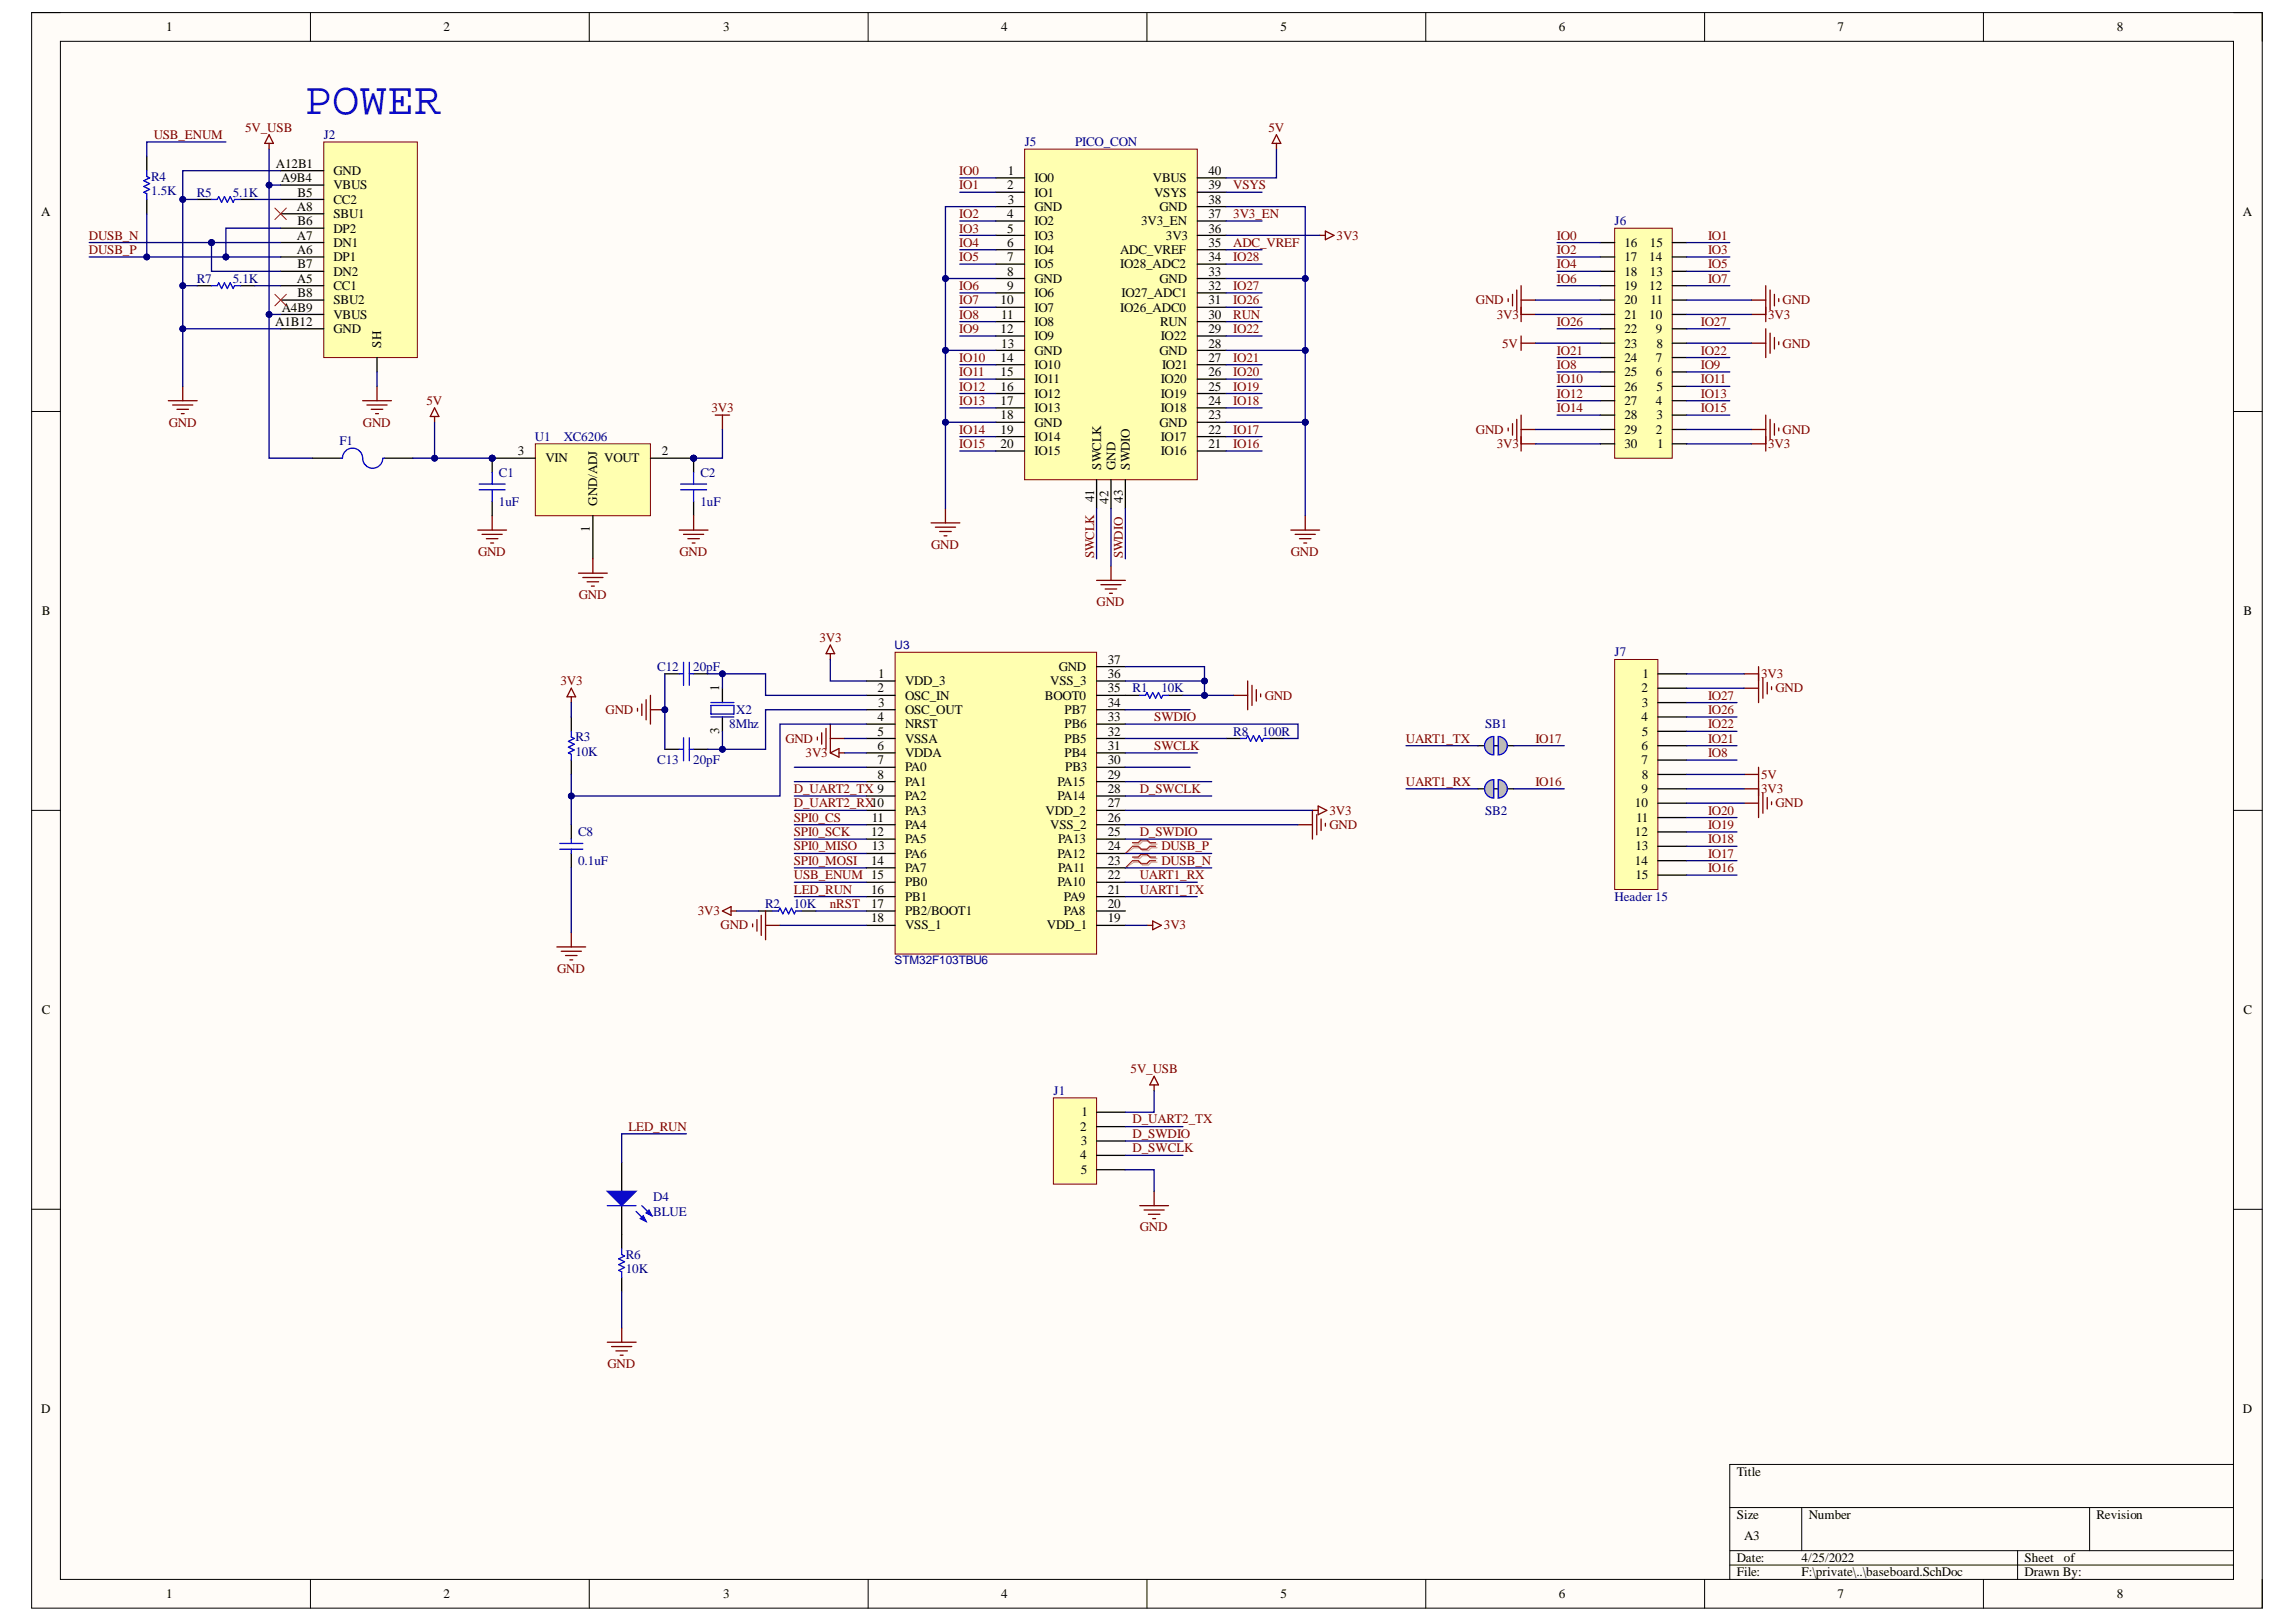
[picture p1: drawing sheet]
<svg xmlns="http://www.w3.org/2000/svg" width="297mm" height="210mm" viewBox="0 0 297 210" stroke-linecap="round" stroke-linejoin="round" font-family="sans-serif">
<defs><g id="words">
<text font-size="5.9" fill="#00f" x="39.4" y="14.7">POWER</text>
<g font-size="1.7">
<text x="21.5" y="4.1">1</text>
<text x="57.4" y="4.1">2</text>
<text x="93.6" y="4.1">3</text>
<text x="129.5" y="4.1">4</text>
<text x="165.6" y="4.1">5</text>
<text x="201.7" y="4.1">6</text>
<text x="237.7" y="4.1">7</text>
<text x="273.8" y="4.1">8</text>
<text x="35.7" y="21.7">A12B1</text>
<text x="36.4" y="23.6">A9B4</text>
<text x="43.1" y="22.7">GND</text>
<text x="130.4" y="22.7">1</text>
<text x="133.8" y="23.6">IO0</text>
<text x="149.1" y="23.6">VBUS</text>
<text x="156.3" y="22.7">40</text>
<text x="5.3" y="28">A</text>
<text x="38.4" y="27.3">A8</text>
<text x="38.5" y="25.4">B5</text>
<text x="38.5" y="29.2">B6</text>
<text x="43.1" y="24.5">VBUS</text>
<text x="43.1" y="26.4">CC2</text>
<text x="43.1" y="28.2">SBU1</text>
<text x="130.3" y="24.5">2</text>
<text x="130.3" y="28.2">4</text>
<text x="130.4" y="26.4">3</text>
<text x="133.8" y="25.4">IO1</text>
<text x="133.8" y="27.3">GND</text>
<text x="133.8" y="29.2">IO2</text>
<text x="147.6" y="29.2">3V3_EN</text>
<text x="149.3" y="25.4">VSYS</text>
<text x="150" y="27.3">GND</text>
<text x="156.3" y="28.2">37</text>
<text x="156.3" y="26.4">38</text>
<text x="156.3" y="24.5">39</text>
<text x="290.2" y="28">A</text>
<text x="38.4" y="31">A7</text>
<text x="38.4" y="32.9">A6</text>
<text x="38.5" y="34.7">B7</text>
<text x="43.1" y="30.1">DP2</text>
<text x="43.1" y="32">DN1</text>
<text x="43.1" y="33.8">DP1</text>
<text x="43.1" y="35.7">DN2</text>
<text x="130.3" y="30.1">5</text>
<text x="130.3" y="32">6</text>
<text x="130.3" y="33.8">7</text>
<text x="130.3" y="35.7">8</text>
<text x="133.8" y="31">IO3</text>
<text x="133.8" y="32.9">IO4</text>
<text x="133.8" y="34.7">IO5</text>
<text x="144.9" y="34.7">IO28_ADC2</text>
<text x="144.9" y="32.9">ADC_VREF</text>
<text x="150.8" y="31">3V3</text>
<text x="156.3" y="35.7">33</text>
<text x="156.3" y="33.8">34</text>
<text x="156.3" y="32">35</text>
<text x="156.3" y="30.1">36</text>
<text x="210.1" y="32">16</text>
<text x="210.1" y="33.8">17</text>
<text x="210.1" y="35.7">18</text>
<text x="213.4" y="33.8">14</text>
<text x="213.4" y="35.7">13</text>
<text x="213.4" y="32">15</text>
<text x="36.5" y="40.3">A4B9</text>
<text x="38.4" y="36.6">A5</text>
<text x="38.5" y="38.5">B8</text>
<text x="43.1" y="37.5">CC1</text>
<text x="43.1" y="39.4">SBU2</text>
<text x="43.1" y="41.3">VBUS</text>
<text x="129.4" y="39.4">10</text>
<text x="129.5" y="41.3">11</text>
<text x="130.3" y="37.5">9</text>
<text x="133.8" y="36.6">GND</text>
<text x="133.8" y="38.5">IO6</text>
<text x="133.8" y="40.3">IO7</text>
<text x="144.9" y="40.3">IO26_ADC0</text>
<text x="145.1" y="38.5">IO27_ADC1</text>
<text x="150" y="36.6">GND</text>
<text x="156.3" y="41.3">30</text>
<text x="156.3" y="39.4">31</text>
<text x="156.3" y="37.5">32</text>
<text x="210.1" y="37.5">19</text>
<text x="210.1" y="39.4">20</text>
<text x="210.1" y="41.3">21</text>
<text x="213.4" y="41.3">10</text>
<text x="213.4" y="37.5">12</text>
<text x="213.5" y="39.4">11</text>
<text x="35.6" y="42.2">A1B12</text>
<text x="43.1" y="43.1">GND</text>
<text x="49.3" y="45" transform="rotate(-90 49.3 45)">SH</text>
<text x="129.4" y="43.1">12</text>
<text x="129.4" y="46.8">14</text>
<text x="129.5" y="45">13</text>
<text x="133.8" y="42.2">IO8</text>
<text x="133.8" y="44">IO9</text>
<text x="133.8" y="45.9">GND</text>
<text x="133.8" y="47.8">IO10</text>
<text x="150" y="45.9">GND</text>
<text x="150.1" y="42.2">RUN</text>
<text x="150.2" y="44">IO22</text>
<text x="150.3" y="47.8">IO21</text>
<text x="156.3" y="46.8">27</text>
<text x="156.3" y="45">28</text>
<text x="156.3" y="43.1">29</text>
<text x="210.1" y="43.1">22</text>
<text x="210.1" y="45">23</text>
<text x="210.1" y="46.8">24</text>
<text x="214.2" y="46.8">7</text>
<text x="214.2" y="43.1">9</text>
<text x="214.3" y="45">8</text>
<text x="129.4" y="48.7">15</text>
<text x="129.4" y="50.5">16</text>
<text x="129.4" y="52.4">17</text>
<text x="133.8" y="49.6">IO11</text>
<text x="133.8" y="51.5">IO12</text>
<text x="133.8" y="53.3">IO13</text>
<text x="150.2" y="53.3">IO18</text>
<text x="150.2" y="51.5">IO19</text>
<text x="150.2" y="49.6">IO20</text>
<text x="156.3" y="52.4">24</text>
<text x="156.3" y="50.5">25</text>
<text x="156.3" y="48.7">26</text>
<text x="210.1" y="48.7">25</text>
<text x="210.1" y="50.5">26</text>
<text x="210.1" y="52.4">27</text>
<text x="214.2" y="52.4">4</text>
<text x="214.2" y="48.7">6</text>
<text x="214.3" y="50.5">5</text>
<text x="67" y="58.9">3</text>
<text x="70.6" y="59.8">VIN</text>
<text x="78.2" y="59.8">VOUT</text>
<text x="85.6" y="58.9">2</text>
<text x="129.4" y="54.3">18</text>
<text x="129.4" y="56.1">19</text>
<text x="129.4" y="58">20</text>
<text x="133.8" y="55.2">GND</text>
<text x="133.8" y="57.1">IO14</text>
<text x="133.8" y="58.9">IO15</text>
<text x="150" y="55.2">GND</text>
<text x="150.2" y="58.9">IO16</text>
<text x="150.2" y="57.1">IO17</text>
<text x="156.3" y="58">21</text>
<text x="156.3" y="56.1">22</text>
<text x="156.3" y="54.3">23</text>
<text x="210.1" y="54.3">28</text>
<text x="210.1" y="56.1">29</text>
<text x="210.1" y="58">30</text>
<text x="214.2" y="56.1">2</text>
<text x="214.3" y="54.3">3</text>
<text x="214.4" y="58">1</text>
<text x="77.2" y="65.4" transform="rotate(-90 77.2 65.4)">GND/ADJ</text>
<text x="141.5" y="65" transform="rotate(-90 141.5 65)">41</text>
<text x="142.5" y="60.8" transform="rotate(-90 142.5 60.8)">SWCLK</text>
<text x="143.4" y="65.2" transform="rotate(-90 143.4 65.2)">42</text>
<text x="144.3" y="60.8" transform="rotate(-90 144.3 60.8)">GND</text>
<text x="145.3" y="65.1" transform="rotate(-90 145.3 65.1)">43</text>
<text x="146.2" y="60.8" transform="rotate(-90 146.2 60.8)">SWDIO</text>
<text x="76.3" y="68.9" transform="rotate(-90 76.3 68.9)">1</text>
<text x="5.4" y="79.6">B</text>
<text x="290.3" y="79.6">B</text>
<text x="93.1" y="89.4" transform="rotate(-90 93.1 89.4)">1</text>
<text x="113.5" y="89.6">2</text>
<text x="113.6" y="87.7">1</text>
<text x="117.1" y="88.7">VDD_3</text>
<text x="135.9" y="88.7">VSS_3</text>
<text x="137" y="86.8">GND</text>
<text x="143.3" y="89.6">35</text>
<text x="143.3" y="87.7">36</text>
<text x="143.3" y="85.9">37</text>
<text x="212.3" y="89.6">2</text>
<text x="212.5" y="87.7">1</text>
<text x="93.1" y="94.9" transform="rotate(-90 93.1 94.9)">3</text>
<text x="113.5" y="93.3">4</text>
<text x="113.5" y="95.2">5</text>
<text x="113.6" y="91.5">3</text>
<text x="117.1" y="90.5">OSC_IN</text>
<text x="117.1" y="92.4">OSC_OUT</text>
<text x="117.1" y="94.3">NRST</text>
<text x="135.2" y="90.5">BOOT0</text>
<text x="137.7" y="94.3">PB6</text>
<text x="137.7" y="92.4">PB7</text>
<text x="143.3" y="95.2">32</text>
<text x="143.3" y="93.3">33</text>
<text x="143.3" y="91.5">34</text>
<text x="212.3" y="93.3">4</text>
<text x="212.4" y="91.5">3</text>
<text x="212.4" y="95.2">5</text>
<text x="113.5" y="97">6</text>
<text x="113.5" y="98.9">7</text>
<text x="113.5" y="100.8">8</text>
<text x="117.1" y="96.1">VSSA</text>
<text x="117.1" y="98">VDDA</text>
<text x="117.1" y="99.8">PA0</text>
<text x="117.1" y="101.7">PA1</text>
<text x="136.8" y="101.7">PA15</text>
<text x="137.7" y="98">PB4</text>
<text x="137.7" y="96.1">PB5</text>
<text x="137.8" y="99.8">PB3</text>
<text x="143.3" y="100.8">29</text>
<text x="143.3" y="98.9">30</text>
<text x="143.3" y="97">31</text>
<text x="212.3" y="97">6</text>
<text x="212.3" y="98.9">7</text>
<text x="212.4" y="100.8">8</text>
<text x="112.8" y="106.3">11</text>
<text x="117.1" y="103.5">PA2</text>
<text x="117.1" y="105.4">PA3</text>
<text x="117.1" y="107.3">PA4</text>
<text x="135.3" y="105.4">VDD_2</text>
<text x="135.9" y="107.3">VSS_2</text>
<text x="136.8" y="103.5">PA14</text>
<text x="143.3" y="106.3">26</text>
<text x="143.3" y="104.5">27</text>
<text x="143.3" y="102.6">28</text>
<text x="211.5" y="104.5">10</text>
<text x="211.7" y="106.3">11</text>
<text x="212.3" y="102.6">9</text>
<text x="112.7" y="108.2">12</text>
<text x="112.7" y="111.9">14</text>
<text x="112.8" y="110.1">13</text>
<text x="117.1" y="109.1">PA5</text>
<text x="117.1" y="111">PA6</text>
<text x="117.1" y="112.8">PA7</text>
<text x="136.8" y="111">PA12</text>
<text x="136.9" y="112.8">PA11</text>
<text x="136.9" y="109.1">PA13</text>
<text x="143.3" y="113.8">22</text>
<text x="143.3" y="111.9">23</text>
<text x="143.3" y="110.1">24</text>
<text x="143.3" y="108.2">25</text>
<text x="211.5" y="108.2">12</text>
<text x="211.5" y="111.9">14</text>
<text x="211.6" y="110.1">13</text>
<text x="211.6" y="113.8">15</text>
<text x="112.7" y="115.6">16</text>
<text x="112.7" y="117.5">17</text>
<text x="112.7" y="119.4">18</text>
<text x="117.1" y="114.7">PB0</text>
<text x="117.1" y="116.6">PB1</text>
<text x="117.1" y="118.4">PB2/BOOT1</text>
<text x="136.8" y="114.7">PA10</text>
<text x="137.6" y="118.4">PA8</text>
<text x="137.6" y="116.6">PA9</text>
<text x="143.3" y="119.4">19</text>
<text x="143.3" y="117.5">20</text>
<text x="143.3" y="115.6">21</text>
<text x="117.1" y="120.3">VSS_1</text>
<text x="135.4" y="120.3">VDD_1</text>
<text x="5.4" y="131.2">C</text>
<text x="290.3" y="131.2">C</text>
<text x="139.8" y="146.3">2</text>
<text x="139.8" y="148.2">3</text>
<text x="139.9" y="144.5">1</text>
<text x="139.8" y="150">4</text>
<text x="139.8" y="151.9">5</text>
<text x="5.3" y="182.8">D</text>
<text x="290.2" y="182.8">D</text>
<text x="224.7" y="191">Title</text>
<text x="224.7" y="196.5">Size</text>
<text x="234" y="196.5">Number</text>
<text x="271.2" y="196.5">Revision</text>
<text x="224.7" y="202.1">Date:</text>
<text x="224.7" y="204">File:</text>
<text x="225.6" y="199.3">A3</text>
<text x="233.1" y="202.1">4/25/2022</text>
<text x="233.1" y="204">F:\private\..\baseboard.SchDoc</text>
<text x="261.9" y="202.1">Sheet</text>
<text x="261.9" y="204">Drawn By:</text>
<text x="267" y="202.1">of</text>
<text x="21.5" y="206.8">1</text>
<text x="57.4" y="206.8">2</text>
<text x="93.6" y="206.8">3</text>
<text x="129.5" y="206.8">4</text>
<text x="165.6" y="206.8">5</text>
<text x="201.7" y="206.8">6</text>
<text x="237.7" y="206.8">7</text>
<text x="273.8" y="206.8">8</text>
</g>
<g font-size="1.7" fill="#800000">
<text x="31.7" y="17.1">5V_USB</text>
<text x="164.1" y="17.1">5V</text>
<text x="19.9" y="18">USB_ENUM</text>
<text x="124.1" y="22.7">IO0</text>
<text x="124.1" y="24.5">IO1</text>
<text x="124.1" y="28.2">IO2</text>
<text x="159.6" y="24.5">VSYS</text>
<text x="159.6" y="28.2">3V3_EN</text>
<text x="11.5" y="31">DUSB_N</text>
<text x="11.5" y="32.9">DUSB_P</text>
<text x="124.1" y="30.1">IO3</text>
<text x="124.1" y="32">IO4</text>
<text x="124.1" y="33.8">IO5</text>
<text x="159.6" y="33.8">IO28</text>
<text x="159.6" y="32">ADC_VREF</text>
<text x="172.9" y="31">3V3</text>
<text x="201.4" y="34.7">IO4</text>
<text x="201.4" y="32.9">IO2</text>
<text x="201.4" y="31">IO0</text>
<text x="221" y="34.7">IO5</text>
<text x="221" y="32.9">IO3</text>
<text x="221" y="31">IO1</text>
<text x="124.1" y="37.5">IO6</text>
<text x="124.1" y="39.4">IO7</text>
<text x="124.1" y="41.3">IO8</text>
<text x="159.6" y="39.4">IO26</text>
<text x="159.6" y="37.5">IO27</text>
<text x="159.6" y="41.3">RUN</text>
<text x="190.9" y="39.4">GND</text>
<text x="193.6" y="41.3">3V3</text>
<text x="201.4" y="36.6">IO6</text>
<text x="221" y="36.6">IO7</text>
<text x="228.8" y="41.3">3V3</text>
<text x="230.6" y="39.4">GND</text>
<text x="124.1" y="43.1">IO9</text>
<text x="124.1" y="46.8">IO10</text>
<text x="159.6" y="46.8">IO21</text>
<text x="159.6" y="43.1">IO22</text>
<text x="194.3" y="45">5V</text>
<text x="201.4" y="47.8">IO8</text>
<text x="201.4" y="42.2">IO26</text>
<text x="201.4" y="45.9">IO21</text>
<text x="220" y="47.8">IO9</text>
<text x="220" y="42.2">IO27</text>
<text x="220" y="45.9">IO22</text>
<text x="230.6" y="45">GND</text>
<text x="55.2" y="52.4">5V</text>
<text x="92" y="53.3">3V3</text>
<text x="124.1" y="48.7">IO11</text>
<text x="124.1" y="50.5">IO12</text>
<text x="124.1" y="52.4">IO13</text>
<text x="159.6" y="52.4">IO18</text>
<text x="159.6" y="50.5">IO19</text>
<text x="159.6" y="48.7">IO20</text>
<text x="201.4" y="53.3">IO14</text>
<text x="201.4" y="51.5">IO12</text>
<text x="201.4" y="49.6">IO10</text>
<text x="220" y="53.3">IO15</text>
<text x="220" y="51.5">IO13</text>
<text x="220" y="49.6">IO11</text>
<text x="21.8" y="55.2">GND</text>
<text x="47" y="55.2">GND</text>
<text x="124.1" y="56.1">IO14</text>
<text x="124.1" y="58">IO15</text>
<text x="159.6" y="58">IO16</text>
<text x="159.6" y="56.1">IO17</text>
<text x="190.9" y="56.1">GND</text>
<text x="193.6" y="58">3V3</text>
<text x="228.8" y="58">3V3</text>
<text x="230.6" y="56.1">GND</text>
<text x="61.8" y="71.9">GND</text>
<text x="87.9" y="71.9">GND</text>
<text x="120.5" y="71">GND</text>
<text x="167" y="71.9">GND</text>
<text x="74.9" y="77.5">GND</text>
<text x="141.5" y="72.3" transform="rotate(-90 141.5 72.3)">SWCLK</text>
<text x="145.3" y="72.3" transform="rotate(-90 145.3 72.3)">SWDIO</text>
<text x="106" y="83.1">3V3</text>
<text x="141.9" y="78.4">GND</text>
<text x="72.5" y="88.7">3V3</text>
<text x="227.8" y="87.7">3V3</text>
<text x="229.7" y="89.6">GND</text>
<text x="78.3" y="92.4">GND</text>
<text x="149.3" y="93.3">SWDIO</text>
<text x="163.6" y="90.5">GND</text>
<text x="221" y="90.5">IO27</text>
<text x="221" y="94.3">IO22</text>
<text x="221" y="92.4">IO26</text>
<text x="101.6" y="96.1">GND</text>
<text x="104.2" y="98">3V3</text>
<text x="149.3" y="97">SWCLK</text>
<text x="181.9" y="101.7">UART1_RX</text>
<text x="181.9" y="96.1">UART1_TX</text>
<text x="198.6" y="96.1">IO17</text>
<text x="198.6" y="101.7">IO16</text>
<text x="221" y="98">IO8</text>
<text x="221" y="96.1">IO21</text>
<text x="227.8" y="100.8">5V</text>
<text x="102.7" y="106.3">SPI0_CS</text>
<text x="102.7" y="102.6">D_UART2_TX 9</text>
<text x="102.7" y="104.5">D_UART2_RX10</text>
<text x="147.5" y="102.6">D_SWCLK</text>
<text x="172" y="105.4">3V3</text>
<text x="172" y="107.3">GND</text>
<text x="221" y="107.3">IO19</text>
<text x="221" y="105.4">IO20</text>
<text x="227.8" y="102.6">3V3</text>
<text x="229.7" y="104.5">GND</text>
<text x="102.7" y="108.2">SPI0_SCK</text>
<text x="102.7" y="110.1">SPI0_MISO</text>
<text x="102.7" y="111.9">SPI0_MOSI</text>
<text x="102.7" y="113.8">USB_ENUM 15</text>
<text x="147.5" y="108.2">D_SWDIO</text>
<text x="147.5" y="113.8">UART1_RX</text>
<text x="150.2" y="111.9">DUSB_N</text>
<text x="150.2" y="110.1">DUSB_P</text>
<text x="221" y="112.8">IO16</text>
<text x="221" y="111">IO17</text>
<text x="221" y="109.1">IO18</text>
<text x="90.3" y="118.4">3V3</text>
<text x="102.7" y="115.6">LED_RUN</text>
<text x="107.4" y="117.5">nRST</text>
<text x="147.5" y="115.6">UART1_TX</text>
<text x="72.1" y="125.9">GND</text>
<text x="93.2" y="120.3">GND</text>
<text x="150.6" y="120.3">3V3</text>
<text x="146.3" y="138.9">5V_USB</text>
<text x="81.3" y="146.3">LED_RUN</text>
<text x="146.5" y="149.1">D_SWCLK</text>
<text x="146.5" y="147.3">D_SWDIO</text>
<text x="146.5" y="145.4">D_UART2_TX</text>
<text x="147.5" y="159.3">GND</text>
<text x="78.6" y="177">GND</text>
</g>
<g font-size="1.7" fill="#000080">
<text x="19.5" y="23.4">R4</text>
<text x="41.9" y="18">J2</text>
<text x="132.6" y="18.9">J5</text>
<text x="139.1" y="18.9">PICO_CON</text>
<text x="19.5" y="25.3">1.5K</text>
<text x="25.5" y="25.4">R5</text>
<text x="30.1" y="25.4">5.1K</text>
<text x="208.9" y="29.2">J6</text>
<text x="25.5" y="36.6">R7</text>
<text x="30.1" y="36.6">5.1K</text>
<text x="43.9" y="57.6">F1</text>
<text x="69.2" y="57.1">U1</text>
<text x="72.9" y="57.1">XC6206</text>
<text x="64.5" y="61.7">C1</text>
<text x="64.5" y="65.4">1uF</text>
<text x="90.6" y="61.7">C2</text>
<text x="90.6" y="65.4">1uF</text>
<text x="85" y="86.8">C12</text>
<text x="89.7" y="86.8">20pF</text>
<text x="146.5" y="89.6">R1</text>
<text x="150.2" y="89.6">10K</text>
<text x="208.9" y="85">J7</text>
<text x="74.4" y="95.9">R3</text>
<text x="94.3" y="94.3">8Mhz</text>
<text x="95.3" y="92.4">X2</text>
<text x="159.6" y="95.2">R8</text>
<text x="163.3" y="95.2">100R</text>
<text x="192.1" y="94.3">SB1</text>
<text x="74.4" y="97.8">10K</text>
<text x="85" y="98.9">C13</text>
<text x="89.7" y="98.9">20pF</text>
<text x="192.1" y="105.4">SB2</text>
<text x="74.8" y="111.9">0.1uF</text>
<text x="74.8" y="108.2">C8</text>
<text x="99" y="117.5">R2</text>
<text x="102.7" y="117.5">10K</text>
<text x="208.9" y="116.6">Header 15</text>
<text x="136.3" y="141.7">J1</text>
<text x="84.5" y="155.5">D4</text>
<text x="84.5" y="157.3">BLUE</text>
<text x="81" y="164.7">10K</text>
<text x="81" y="162.9">R6</text>
</g>
<g font-size="1.5" fill="#000080">
<text x="115.7" y="84">U3</text>
<text x="115.7" y="124.8">STM32F103TBU6</text>
</g>
</g></defs>
<path d="M4.1 1.6h288.6v206.5h-288.6z" fill-rule="evenodd" fill="#fffcf8"/>
<path d="M4.1 1.6h288.6v206.5h-288.6z" fill="none" stroke="#000" stroke-width=".13"/>
<path d="M7.8 5.3h281.1v199.1h-281.1z" fill-rule="evenodd" fill="#fffcf8"/>
<g fill="none" stroke="#000" stroke-width=".13">
<path d="M4.1 1.6h3.7M7.8 5.3h281.1v199.1h-281.1zM40.2 1.6v3.7M76.2 1.6v3.7M112.3 1.6v3.7M148.4 1.6v3.7M184.5 1.6v3.7M220.5 1.6v3.7M256.6 1.6v3.7M288.9 1.6h3.8v3.7M4.1 53.2h3.7M288.9 53.3h3.8"/>
<path d="M4.1 104.9h3.7M288.9 104.9h3.8M4.1 156.5h3.7M288.9 156.5h3.8M223.8 195.1h65.1M233.1 195.1v5.6M270.3 195.1v5.6M288.9 189.5h-65.1v14.9M40.2 204.4v3.7M76.2 204.4v3.7M112.3 204.4v3.7M148.4 204.4v3.7"/>
<path d="M184.5 204.4v3.7M220.5 204.4v3.7M223.8 200.7h65.1M223.8 202.5h65.1M256.6 204.4v3.7M261 200.7v3.7M292.7 204.4v3.7"/>
</g>
<path d="M73.9 92.8v1.8M73.9 98.4v1.8M73.9 106.7v1.9M73.9 110.4v1.9" fill="none" stroke="#000" stroke-width=".17"/>
<path d="M73.9 94.6v.8l.4 .2-.8 .3 .8 .4-.8 .4 .8 .4-.8 .3 .4 .2v.8M72.4 109.1h3M72.4 109.9h3M73.9 108.6v.5M73.9 109.9v.5" fill="none" stroke="#00f" stroke-width=".17"/>
<path d="M73.9 90.2v.7M73.9 89.1l.6 1.1h-1.1zM72 122.5h3.8M72.6 123.1h2.6M73.2 123.7h1.5M73.7 124.2h.4M73.9 120.7v1.8" fill="none" stroke="#800000" stroke-width=".17"/>
<path d="M115.8 84.4h26.1v39.1h-26.1z" fill-rule="evenodd" fill="#ffffb0"/>
<path d="M115.8 84.4h26.1v39.1h-26.1z" fill="none" stroke="#800000" stroke-width=".13"/>
<g fill="none" stroke="#000" stroke-width=".17">
<path d="M86 87.2h1.9M86 97h1.9M89.7 87.2h1.9M89.7 97h1.9M112.1 88.1h3.7M112.1 90h3.7M112.1 91.8h3.7M112.1 93.7h3.7M112.1 95.6h3.7M112.1 97.4h3.7M112.1 99.3h3.7M141.9 88.1h3.7"/>
<path d="M141.9 90h3.7M141.9 91.8h3.7M141.9 93.7h3.7M141.9 95.6h3.7M141.9 97.4h3.7M141.9 99.3h3.7M141.9 86.3h3.7M112.1 101.2h3.7M112.1 103h3.7M112.1 104.9h3.7M112.1 106.7h3.7M112.1 108.6h3.7"/>
<path d="M112.1 110.4h3.7M112.1 112.3h3.7M112.1 114.2h3.7M112.1 116h3.7M112.1 117.9h3.7M112.1 119.8h3.7M141.9 101.2h3.7M141.9 103h3.7M141.9 104.9h3.7M141.9 106.7h3.7M141.9 108.6h3.7M141.9 110.4h3.7"/>
<path d="M141.9 112.3h3.7M141.9 114.2h3.7M141.9 116h3.7M141.9 117.9h3.7M141.9 119.8h3.7"/>
</g>
<path d="M87.9 87.2h.5M87.9 97h.5M88.4 85.7v3M88.4 95.5v3M89.2 85.7v3M89.2 95.5v3M89.2 87.2h.5M89.2 97h.5" fill="none" stroke="#00f" stroke-width=".17"/>
<path d="M82.5 91.7v.3M83 91.1v1.5M83.6 90.5v2.7M84.2 90v3.7M84.2 91.8h1.8" fill="none" stroke="#800000" stroke-width=".17"/>
<circle cx="86" cy="91.8" r=".37" fill="#000080"/>
<circle cx="86" cy="91.8" r=".37" fill="none" stroke="#000080" stroke-width=".13"/>
<g fill="none" stroke="#800000" stroke-width=".17">
<path d="M105.7 95.4v.4M106.3 94.8v1.5M106.9 94.3v2.6M107.4 97.4l1.1-.5v1.1zM107.4 93.7v3.7M107.4 95.6h1.9M108.5 97.4h.8M159.6 90h1.8M161.4 88.1v3.7M162 88.7v2.6M162.5 89.2v1.5M163.1 89.8v.4"/>
<path d="M148.4 119.8h.7M149.1 119.2l1.1 .6-1.1 .5zM167.9 106.7h1.9M170.4 105.4v2.6M170.5 104.3l1.2 .6-1.2 .5zM170.5 104.9h-.7v3.7M170.9 106v1.5M171.5 106.5v.4"/>
</g>
<path d="M40.4 59.3h3.7M49.7 59.3h3.7M93.5 89.1v1.8M93.5 92.8v1.8" fill="none" stroke="#000" stroke-width=".17"/>
<path d="M44.1 59.3h.2M44.3 59.3a1.3 1.3 0 0 1 1.3-1.3 1.3 1.3 0 0 1 1.3 1.3 1.3 1.3 0 0 0 1.3 1.3 1.3 1.3 0 0 0 1.3-1.3M49.5 59.3h.2M92 90.9h2.9M92 92.8h2.9M92 91.3h2.9v1.1h-2.9z" fill="none" stroke="#00f" stroke-width=".17"/>
<path d="M41.9 18.4h12.1v27.9h-12.1z" fill-rule="evenodd" fill="#ffffb0"/>
<path d="M41.9 18.4h12.1v27.9h-12.1z" fill="none" stroke="#800000" stroke-width=".13"/>
<g fill="none" stroke="#000" stroke-width=".17">
<path d="M36.3 22.1h5.6M36.3 23.9h5.6M36.3 25.8h5.6M36.3 27.7h5.6M36.3 29.5h5.6M36.3 31.4h5.6M36.3 33.3h5.6M36.3 35.1h5.6M36.3 37h5.6M36.3 38.8h5.6M36.3 40.7h5.6M36.3 42.6h5.6"/>
<path d="M48.8 46.3v1.8M80.4 150.4v3.8M80.4 156v5.6M80.4 165.3v1.9"/>
</g>
<g fill="none" stroke="#800000" stroke-width=".17">
<path d="M34.8 17.4l.6 1.2h-1.1zM34.8 18.6v.7M21.8 51.9h3.7M22.3 52.4h2.6M22.9 53h1.5M23.5 53.5h.3M23.6 50v1.9M46.9 51.9h3.7M47.5 52.4h2.6M48 53h1.5M48.6 53.5h.4M48.8 50v1.9"/>
<path d="M56.2 52.8l.6 1.1h-1.1zM56.2 53.9v.7"/>
</g>
<path d="M35.6 26.9l1.4 1.5M35.6 38.1l1.4 1.5M37 26.9l-1.4 1.5M37 38.1l-1.4 1.5M146.5 111.4l-.9 .9M146.5 109.5l-.9 .9" fill="none" stroke="#f00" stroke-width=".13"/>
<path d="M146.7 111.1h.8l.3-.4h.8l.3 .4h.8M146.7 111.6h.8l.3 .3h.8l.3-.3h.8M146.7 109.2h.8l.3-.3h.8l.3 .3h.8M146.7 109.7h.8l.3 .4h.8l.3-.4h.8" fill="none" stroke="#d0a19e" stroke-width=".17"/>
<path d="M146.7 111.6l-1.1 .7M146.7 109.7l-1.1 .7" fill="none" stroke="#d0a19e" stroke-width=".13"/>
<path d="M146.5 110.9h.8l.3-.4h.8l.4 .4h.7M146.5 111.4h.8l.3 .4h.8l.4-.4h.7M146.5 109.1h.8l.3-.4h.8l.4 .4h.7M146.5 109.5h.8l.3 .4h.8l.4-.4h.7" fill="none" stroke="#f00" stroke-width=".17"/>
<path d="M80.4 161.6v.7l.4 .2-.7 .4 .7 .4-.7 .4 .7 .3-.7 .4 .3 .2v.7" fill="none" stroke="#00f" stroke-width=".17"/>
<path d="M78.6 154.2h3.7l-1.9 1.8z" fill="#00f"/>
<path d="M78.6 154.2h3.7l-1.9 1.8zM82.3 156.8l1.3 1.3M83 156l1.3 1.3" fill="none" stroke="#00f" stroke-width=".17"/>
<path d="M82.8 157.7l.4-.4 .4 .8z" fill="#00f"/>
<path d="M82.8 157.7l.4-.4 .4 .8z" fill="none" stroke="#00f" stroke-width=".17"/>
<path d="M83.6 157l.4-.4 .3 .7z" fill="#00f"/>
<path d="M78.6 156h3.7M83.6 157l.4-.4 .3 .7z" fill="none" stroke="#00f" stroke-width=".17"/>
<path d="M107.4 83.5l.6 1.1h-1.1zM107.4 84.6v.7M78.6 173.7h3.7M79.1 174.3h2.6M79.7 174.8h1.5M80.2 175.4h.4M80.4 171.8v1.9" fill="none" stroke="#800000" stroke-width=".17"/>
<path d="M136.3 142.1h5.6v11.1h-5.6z" fill-rule="evenodd" fill="#ffffb0"/>
<path d="M136.3 142.1h5.6v11.1h-5.6z" fill="none" stroke="#800000" stroke-width=".13"/>
<g fill="none" stroke="#000" stroke-width=".17">
<path d="M19 20.2v1.9M19 25.8v1.9M25.5 25.8h1.9M25.5 37h1.9M31.1 25.8h1.9M31.1 37h1.9M145.6 90h1.9M151.2 90h1.8M98.1 117.9h1.9M103.7 117.9h1.9M141.9 143.9h3.7M141.9 145.8h3.7"/>
<path d="M141.9 147.7h3.7M141.9 149.5h3.7M141.9 151.4h3.7"/>
</g>
<g fill="none" stroke="#800000" stroke-width=".17">
<path d="M93.5 117.9l1.1-.6v1.1zM94.6 117.9h.7M97.4 119.6v.3M97.9 119v1.5M98.5 118.4v2.7M99 117.9v3.7M99 119.8h1.9M149.3 139.3l.6 1.1h-1.1zM147.5 156h3.7M148 156.6h2.6M148.6 157.1h1.5M149.1 157.7h.4"/>
<path d="M149.3 140.4v.7M149.3 154.2v1.8"/>
</g>
<path d="M19 22.1v.7l.4 .2-.8 .4 .8 .4-.8 .3 .8 .4-.8 .4 .4 .2v.7M27.4 25.8h.7l.2-.4 .4 .8 .3-.8 .4 .8 .4-.8 .4 .8 .1-.4h.8M27.4 37h.7l.2-.4 .4 .7 .3-.7 .4 .7 .4-.7 .4 .7 .1-.3h.8M147.5 90h.7l.2-.4 .4 .8 .3-.8 .4 .8 .4-.8 .3 .8 .2-.4h.8M100 117.9h.7l.2-.4 .4 .8 .4-.8 .3 .8 .4-.8 .4 .8 .2-.4h.7" fill="none" stroke="#00f" stroke-width=".17"/>
<path d="M132.6 19.3h22.3v42.8h-22.3z" fill-rule="evenodd" fill="#ffffb0"/>
<path d="M132.6 19.3h22.3v42.8h-22.3z" fill="none" stroke="#800000" stroke-width=".13"/>
<g fill="none" stroke="#000" stroke-width=".17">
<path d="M128.8 23h3.8M128.8 24.9h3.8M128.8 26.7h3.8M128.8 28.6h3.8M128.8 30.5h3.8M128.8 32.3h3.8M128.8 34.2h3.8M128.8 36h3.8M128.8 37.9h3.8M128.8 39.8h3.8M154.9 23h3.7M154.9 24.9h3.7"/>
<path d="M154.9 26.7h3.7M154.9 28.6h3.7M154.9 30.5h3.7M154.9 32.3h3.7M154.9 34.2h3.7M154.9 36h3.7M154.9 37.9h3.7M154.9 39.8h3.7M128.8 41.6h3.8M128.8 43.5h3.8M128.8 45.3h3.8M128.8 47.2h3.8"/>
<path d="M128.8 49.1h3.8M128.8 50.9h3.8M128.8 52.8h3.8M128.8 54.6h3.8M128.8 56.5h3.8M128.8 58.4h3.8M154.9 41.6h3.7M154.9 43.5h3.7M154.9 45.3h3.7M154.9 47.2h3.7M154.9 49.1h3.7M154.9 50.9h3.7"/>
<path d="M154.9 52.8h3.7M154.9 54.6h3.7M154.9 56.5h3.7M154.9 58.4h3.7M141.9 62.1v3.7M143.7 62.1v3.7M145.6 62.1v3.7"/>
</g>
<g fill="none" stroke="#800000" stroke-width=".17">
<path d="M165.1 17.4l.6 1.2h-1.1zM165.1 18.6v.7M170.7 30.5h.8M171.5 29.9l1.1 .6-1.1 .5zM195.1 38.7v.3M195.7 38.1v1.5M196.2 37.5v2.6M196.8 37v4.6M196.8 38.8h1.9M226.6 38.8h1.8M228.4 37v4.6M229 37.5v2.6"/>
<path d="M229.6 38.1v1.5M230.1 38.7v.3M196.8 40.7h1.9M226.6 40.7h1.8M120.5 67.7h3.7M121 68.2h2.6M121.6 68.8h1.5M122.1 69.3h.4M122.3 65.8v1.9M141.9 75.1h3.7M142.4 75.7h2.6M143 76.2h1.5"/>
<path d="M143.5 76.8h.4M143.7 73.2v1.9M167 68.6h3.7M167.6 69.2h2.6M168.1 69.7h1.5M168.7 70.3h.3M168.9 66.7v1.9"/>
</g>
<path d="M208.9 29.5h7.4v29.8h-7.4z" fill-rule="evenodd" fill="#ffffb0"/>
<path d="M208.9 29.5h7.4v29.8h-7.4z" fill="none" stroke="#800000" stroke-width=".13"/>
<g fill="none" stroke="#000" stroke-width=".17">
<path d="M207 38.8h1.9M207 37h1.9M207 35.1h1.9M207 33.3h1.9M207 31.4h1.9M216.3 38.8h1.9M216.3 37h1.9M216.3 35.1h1.9M216.3 33.3h1.9M216.3 31.4h1.9M207 57.4h1.9M207 55.6h1.9"/>
<path d="M207 53.7h1.9M207 51.9h1.9M207 50h1.9M207 48.1h1.9M207 46.3h1.9M207 44.4h1.9M207 42.6h1.9M207 40.7h1.9M216.3 57.4h1.9M216.3 55.6h1.9M216.3 53.7h1.9M216.3 51.9h1.9"/>
<path d="M216.3 50h1.9M216.3 48.1h1.9M216.3 46.3h1.9M216.3 44.4h1.9M216.3 42.6h1.9M216.3 40.7h1.9"/>
</g>
<g fill="none" stroke="#800000" stroke-width=".17">
<path d="M195.1 55.4v.4M195.7 54.8v1.5M196.2 54.3v2.6M196.8 43.5v1.8M196.8 53.7v4.7M196.8 55.6h1.9M196.8 57.4h1.9M196.8 44.4h1.9M226.6 55.6h1.8M226.6 57.4h1.8M226.6 44.4h1.8M228.4 42.6v3.7"/>
<path d="M228.4 53.7v4.7M229 43.1v2.6M229 54.3v2.6M229.6 43.7v1.5M229.6 54.8v1.5M230.1 44.2v.4M230.1 55.4v.4"/>
</g>
<path d="M208.9 85.3h5.6v29.8h-5.6z" fill-rule="evenodd" fill="#ffffb0"/>
<path d="M208.9 85.3h5.6v29.8h-5.6z" fill="none" stroke="#800000" stroke-width=".13"/>
<g fill="none" stroke="#000" stroke-width=".17">
<path d="M158.6 95.6h1.9M164.2 95.6h1.9M214.5 87.2h3.7M214.5 89.1h3.7M214.5 90.9h3.7M214.5 92.8h3.7M214.5 94.6h3.7M214.5 96.5h3.7M214.5 98.4h3.7M214.5 100.2h3.7M214.5 102.1h3.7M214.5 103.9h3.7"/>
<path d="M214.5 105.8h3.7M214.5 107.7h3.7M214.5 109.5h3.7M214.5 111.4h3.7M214.5 113.2h3.7"/>
</g>
<path d="M92.5 53.7h1.9M93.5 53.7v1.9M227.5 99.3v6.5M225.6 103.9h1.9M225.6 102.1h1.9M225.6 100.2h1.9M228.1 102.6v2.6M228.6 103.2v1.5M229.2 103.8v.3" fill="none" stroke="#800000" stroke-width=".17"/>
<path d="M160.5 95.6h.7l.2-.4 .4 .7 .4-.7 .3 .7 .4-.7 .4 .7 .2-.3h.7" fill="none" stroke="#00f" stroke-width=".17"/>
<circle cx="89.7" cy="59.3" r=".37" fill="#000080"/>
<circle cx="89.7" cy="59.3" r=".37" fill="none" stroke="#000080" stroke-width=".13"/>
<circle cx="63.7" cy="59.3" r=".37" fill="#000080"/>
<circle cx="63.7" cy="59.3" r=".37" fill="none" stroke="#000080" stroke-width=".13"/>
<path d="M69.3 57.4h14.9v9.3h-14.9z" fill-rule="evenodd" fill="#ffffb0"/>
<path d="M69.3 57.4h14.9v9.3h-14.9z" fill="none" stroke="#800000" stroke-width=".13"/>
<path d="M84.2 59.3h5.5M76.7 66.7v5.6" fill="none" stroke="#000" stroke-width=".17"/>
<circle cx="89.7" cy="59.3" r=".37" fill="#000080"/>
<circle cx="89.7" cy="59.3" r=".37" fill="none" stroke="#000080" stroke-width=".13"/>
<path d="M63.7 59.3h5.6" fill="none" stroke="#000" stroke-width=".17"/>
<circle cx="63.7" cy="59.3" r=".37" fill="#000080"/>
<circle cx="63.7" cy="59.3" r=".37" fill="none" stroke="#000080" stroke-width=".13"/>
<path d="M74.8 74.2h3.8M75.4 74.7h2.6M76 75.3h1.4M76.5 75.9h.4M76.7 72.3v1.9" fill="none" stroke="#800000" stroke-width=".17"/>
<circle cx="89.7" cy="59.3" r=".37" fill="#000080"/>
<circle cx="89.7" cy="59.3" r=".37" fill="none" stroke="#000080" stroke-width=".13"/>
<path d="M89.7 59.3v1.9" fill="none" stroke="#000" stroke-width=".17"/>
<circle cx="89.7" cy="59.3" r=".37" fill="#000080"/>
<circle cx="89.7" cy="59.3" r=".37" fill="none" stroke="#000080" stroke-width=".13"/>
<path d="M89.7 64.9v1.8" fill="none" stroke="#000" stroke-width=".17"/>
<path d="M88.1 63.4h3.3M88.1 62.6h3.3M89.7 61.2v1.4M89.7 63.4v1.5" fill="none" stroke="#00f" stroke-width=".17"/>
<path d="M61.8 68.6h3.7M62.4 69.2h2.6M62.9 69.7h1.5M63.5 70.3h.4M63.7 66.7v1.9M87.9 68.6h3.7M88.4 69.2h2.6M89 69.7h1.5M89.5 70.3h.4M89.7 66.7v1.9" fill="none" stroke="#800000" stroke-width=".17"/>
<circle cx="63.7" cy="59.3" r=".37" fill="#000080"/>
<circle cx="63.7" cy="59.3" r=".37" fill="none" stroke="#000080" stroke-width=".13"/>
<path d="M63.7 59.3v1.9" fill="none" stroke="#000" stroke-width=".17"/>
<circle cx="63.7" cy="59.3" r=".37" fill="#000080"/>
<circle cx="63.7" cy="59.3" r=".37" fill="none" stroke="#000080" stroke-width=".13"/>
<path d="M63.7 64.9v1.8M191.2 96.5h4.7" fill="none" stroke="#000" stroke-width=".17"/>
<path d="M62 63.4h3.3M62 62.6h3.3M63.7 61.2v1.4M63.7 63.4v1.5" fill="none" stroke="#00f" stroke-width=".17"/>
<path d="M225.6 89.1h1.9M225.6 87.2h1.9M227.5 86.3v4.6M228.1 87.8v2.6M228.6 88.3v1.5M229.2 88.9v.3" fill="none" stroke="#800000" stroke-width=".17"/>
<path d="M192.3 95.8l.4-.4 .6-.1v2.4l-.6-.1-.5-.6-.1-.7z" fill-rule="evenodd" fill="#c0c0c0"/>
<path d="M192.3 95.8l.4-.4 .6-.1v2.4l-.6-.1-.5-.6-.1-.7z" fill="none" stroke="#00f" stroke-width=".17"/>
<path d="M193.8 95.3l.4 .1 .4 .2 .3 .4 .1 .4-.1 .5-.2 .4-.3 .3-.5 .1h-.1z" fill-rule="evenodd" fill="#c0c0c0"/>
<path d="M193.8 95.3l.4 .1 .4 .2 .3 .4 .1 .4-.1 .5-.2 .4-.3 .3-.5 .1h-.1z" fill="none" stroke="#00f" stroke-width=".17"/>
<path d="M191.2 102.1h4.7" fill="none" stroke="#000" stroke-width=".17"/>
<path d="M192.3 101.3l.4-.3 .6-.1v2.4l-.7-.2-.4-.5-.1-.7z" fill-rule="evenodd" fill="#c0c0c0"/>
<path d="M192.3 101.3l.4-.3 .6-.1v2.4l-.7-.2-.4-.5-.1-.7z" fill="none" stroke="#00f" stroke-width=".17"/>
<path d="M193.8 100.9l.4 .1 .4 .2 .3 .3 .1 .5-.1 .5-.2 .4-.4 .3-.5 .1z" fill-rule="evenodd" fill="#c0c0c0"/>
<path d="M193.8 100.9l.4 .1 .4 .2 .3 .3 .1 .5-.1 .5-.2 .4-.4 .3-.5 .1z" fill="none" stroke="#00f" stroke-width=".17"/>
<path d="M73.9 90.9v1.9M86 87.2v9.8" fill="none" stroke="#000080" stroke-width=".17"/>
<circle cx="86" cy="91.8" r=".37" fill="#000080"/>
<circle cx="86" cy="91.8" r=".37" fill="none" stroke="#000080" stroke-width=".13"/>
<path d="M93.5 87.2v1.9M109.3 97.4h2.8M109.3 95.6h2.8M100.9 119.8h11.2M102.8 104.9h9.3M102.8 103h9.3M145.6 119.8h2.8M145.6 104.9h24.2M145.6 106.7h22.3M145.6 103h11.2M145.6 108.6h11.2" fill="none" stroke="#000080" stroke-width=".17"/>
<circle cx="93.5" cy="87.2" r=".37" fill="#000080"/>
<circle cx="93.5" cy="87.2" r=".37" fill="none" stroke="#000080" stroke-width=".13"/>
<path d="M93.5 94.6v2.4" fill="none" stroke="#000080" stroke-width=".17"/>
<circle cx="93.5" cy="97" r=".37" fill="#000080"/>
<circle cx="93.5" cy="97" r=".37" fill="none" stroke="#000080" stroke-width=".13"/>
<path d="M23.6 42.6h12.7M48.8 48.1v1.9" fill="none" stroke="#000080" stroke-width=".17"/>
<circle cx="23.6" cy="42.6" r=".37" fill="#000080"/>
<circle cx="23.6" cy="42.6" r=".37" fill="none" stroke="#000080" stroke-width=".13"/>
<path d="M27.4 31.4v3.7h8.9" fill="none" stroke="#000080" stroke-width=".17"/>
<circle cx="27.4" cy="31.4" r=".37" fill="#000080"/>
<circle cx="27.4" cy="31.4" r=".37" fill="none" stroke="#000080" stroke-width=".13"/>
<path d="M36.3 29.5h-7.1v3.8" fill="none" stroke="#000080" stroke-width=".17"/>
<circle cx="29.2" cy="33.3" r=".37" fill="#000080"/>
<circle cx="29.2" cy="33.3" r=".37" fill="none" stroke="#000080" stroke-width=".13"/>
<path d="M36.3 23.9h-1.5v16.8h1.5" fill="none" stroke="#000080" stroke-width=".17"/>
<circle cx="34.8" cy="40.7" r=".37" fill="#000080"/>
<circle cx="34.8" cy="40.7" r=".37" fill="none" stroke="#000080" stroke-width=".13"/>
<circle cx="34.8" cy="23.9" r=".37" fill="#000080"/>
<circle cx="34.8" cy="23.9" r=".37" fill="none" stroke="#000080" stroke-width=".13"/>
<path d="M11.5 33.3h17.7" fill="none" stroke="#000080" stroke-width=".17"/>
<circle cx="19" cy="33.3" r=".37" fill="#000080"/>
<circle cx="19" cy="33.3" r=".37" fill="none" stroke="#000080" stroke-width=".13"/>
<circle cx="29.2" cy="33.3" r=".37" fill="#000080"/>
<circle cx="29.2" cy="33.3" r=".37" fill="none" stroke="#000080" stroke-width=".13"/>
<path d="M11.5 31.4h15.9" fill="none" stroke="#000080" stroke-width=".17"/>
<circle cx="27.4" cy="31.4" r=".37" fill="#000080"/>
<circle cx="27.4" cy="31.4" r=".37" fill="none" stroke="#000080" stroke-width=".13"/>
<path d="M27.4 31.4h8.9" fill="none" stroke="#000080" stroke-width=".17"/>
<circle cx="27.4" cy="31.4" r=".37" fill="#000080"/>
<circle cx="27.4" cy="31.4" r=".37" fill="none" stroke="#000080" stroke-width=".13"/>
<path d="M29.2 33.3h7.1" fill="none" stroke="#000080" stroke-width=".17"/>
<circle cx="29.2" cy="33.3" r=".37" fill="#000080"/>
<circle cx="29.2" cy="33.3" r=".37" fill="none" stroke="#000080" stroke-width=".13"/>
<path d="M34.8 19.3v4.6" fill="none" stroke="#000080" stroke-width=".17"/>
<circle cx="34.8" cy="23.9" r=".37" fill="#000080"/>
<circle cx="34.8" cy="23.9" r=".37" fill="none" stroke="#000080" stroke-width=".13"/>
<path d="M34.8 40.7v18.6h5.6" fill="none" stroke="#000080" stroke-width=".17"/>
<circle cx="34.8" cy="40.7" r=".37" fill="#000080"/>
<circle cx="34.8" cy="40.7" r=".37" fill="none" stroke="#000080" stroke-width=".13"/>
<path d="M56.2 54.6v4.7h-2.8M145.6 112.3h11.2M145.6 110.4h11.2" fill="none" stroke="#000080" stroke-width=".17"/>
<circle cx="56.2" cy="59.3" r=".37" fill="#000080"/>
<circle cx="56.2" cy="59.3" r=".37" fill="none" stroke="#000080" stroke-width=".13"/>
<path d="M36.3 22.1h-12.7v27.9" fill="none" stroke="#000080" stroke-width=".17"/>
<circle cx="23.6" cy="25.8" r=".37" fill="#000080"/>
<circle cx="23.6" cy="25.8" r=".37" fill="none" stroke="#000080" stroke-width=".13"/>
<circle cx="23.6" cy="37" r=".37" fill="#000080"/>
<circle cx="23.6" cy="37" r=".37" fill="none" stroke="#000080" stroke-width=".13"/>
<circle cx="23.6" cy="42.6" r=".37" fill="#000080"/>
<circle cx="23.6" cy="42.6" r=".37" fill="none" stroke="#000080" stroke-width=".13"/>
<g fill="none" stroke="#000080" stroke-width=".17">
<path d="M102.8 99.3h9.3M107.4 85.3v2.8h4.7M145.6 99.3h8.4M145.6 91.8h8.4M145.6 97.4h9.3M145.6 88.1h10.2M102.8 116h9.3M102.8 101.2h9.3M102.8 110.4h9.3M102.8 112.3h9.3M102.8 106.7h9.3M102.8 108.6h9.3"/>
<path d="M102.8 114.2h9.3M105.6 117.9h6.5M145.6 116h9.3M145.6 101.2h11.2M145.6 114.2h9.3M88.8 146.7h-8.4v3.7M145.6 151.4h3.7v2.8M145.6 145.8h7.4M145.6 147.7h7.4M145.6 149.5h7.4M149.3 141.1v2.8h-3.7M80.4 167.2v4.6"/>
</g>
<circle cx="155.8" cy="88.1" r=".37" fill="#000080"/>
<circle cx="155.8" cy="88.1" r=".37" fill="none" stroke="#000080" stroke-width=".13"/>
<path d="M29.2 18.4h-10.2v1.8M19 27.7v5.6" fill="none" stroke="#000080" stroke-width=".17"/>
<circle cx="19" cy="33.3" r=".37" fill="#000080"/>
<circle cx="19" cy="33.3" r=".37" fill="none" stroke="#000080" stroke-width=".13"/>
<path d="M23.6 37h1.9M33 37h3.3M95.3 117.9h2.8" fill="none" stroke="#000080" stroke-width=".17"/>
<circle cx="23.6" cy="37" r=".37" fill="#000080"/>
<circle cx="23.6" cy="37" r=".37" fill="none" stroke="#000080" stroke-width=".13"/>
<path d="M23.6 25.8h1.9M33 25.8h3.3" fill="none" stroke="#000080" stroke-width=".17"/>
<circle cx="23.6" cy="25.8" r=".37" fill="#000080"/>
<circle cx="23.6" cy="25.8" r=".37" fill="none" stroke="#000080" stroke-width=".13"/>
<path d="M122.3 54.6v11.2" fill="none" stroke="#000080" stroke-width=".17"/>
<circle cx="122.3" cy="54.6" r=".37" fill="#000080"/>
<circle cx="122.3" cy="54.6" r=".37" fill="none" stroke="#000080" stroke-width=".13"/>
<path d="M158.6 54.6h10.3" fill="none" stroke="#000080" stroke-width=".17"/>
<circle cx="168.9" cy="54.6" r=".37" fill="#000080"/>
<circle cx="168.9" cy="54.6" r=".37" fill="none" stroke="#000080" stroke-width=".13"/>
<path d="M158.6 36h10.3" fill="none" stroke="#000080" stroke-width=".17"/>
<circle cx="168.9" cy="36" r=".37" fill="#000080"/>
<circle cx="168.9" cy="36" r=".37" fill="none" stroke="#000080" stroke-width=".13"/>
<path d="M168.9 54.6v12.1" fill="none" stroke="#000080" stroke-width=".17"/>
<circle cx="168.9" cy="54.6" r=".37" fill="#000080"/>
<circle cx="168.9" cy="54.6" r=".37" fill="none" stroke="#000080" stroke-width=".13"/>
<path d="M128.8 26.7h-6.5v9.3h6.5" fill="none" stroke="#000080" stroke-width=".17"/>
<circle cx="122.3" cy="36" r=".37" fill="#000080"/>
<circle cx="122.3" cy="36" r=".37" fill="none" stroke="#000080" stroke-width=".13"/>
<path d="M122.3 36v9.3h6.5" fill="none" stroke="#000080" stroke-width=".17"/>
<circle cx="122.3" cy="36" r=".37" fill="#000080"/>
<circle cx="122.3" cy="36" r=".37" fill="none" stroke="#000080" stroke-width=".13"/>
<circle cx="122.3" cy="45.3" r=".37" fill="#000080"/>
<circle cx="122.3" cy="45.3" r=".37" fill="none" stroke="#000080" stroke-width=".13"/>
<path d="M122.3 45.3v9.3h6.5" fill="none" stroke="#000080" stroke-width=".17"/>
<circle cx="122.3" cy="45.3" r=".37" fill="#000080"/>
<circle cx="122.3" cy="45.3" r=".37" fill="none" stroke="#000080" stroke-width=".13"/>
<circle cx="122.3" cy="54.6" r=".37" fill="#000080"/>
<circle cx="122.3" cy="54.6" r=".37" fill="none" stroke="#000080" stroke-width=".13"/>
<path d="M158.6 45.3h10.3" fill="none" stroke="#000080" stroke-width=".17"/>
<circle cx="168.9" cy="45.3" r=".37" fill="#000080"/>
<circle cx="168.9" cy="45.3" r=".37" fill="none" stroke="#000080" stroke-width=".13"/>
<g fill="none" stroke="#000080" stroke-width=".17">
<path d="M165.1 19.3v3.7h-6.5M124.2 23h4.6M124.2 24.9h4.6M124.2 30.5h4.6M124.2 28.6h4.6M124.2 32.3h4.6M124.2 34.2h4.6M124.2 37.9h4.6M124.2 39.8h4.6M158.6 24.9h4.7M158.6 30.5h12.1M158.6 28.6h4.7"/>
<path d="M158.6 32.3h4.7M158.6 34.2h4.7M158.6 37.9h4.7M158.6 39.8h4.7M124.2 41.6h4.6M124.2 43.5h4.6M124.2 52.8h4.6M124.2 50.9h4.6M124.2 49.1h4.6M124.2 47.2h4.6M124.2 58.4h4.6M124.2 56.5h4.6"/>
<path d="M158.6 41.6h4.7M158.6 43.5h4.7M158.6 52.8h4.7M158.6 50.9h4.7M158.6 49.1h4.7M158.6 47.2h4.7M158.6 58.4h4.7M158.6 56.5h4.7M91.6 87.2h7.4v2.8h13.1"/>
</g>
<circle cx="93.5" cy="87.2" r=".37" fill="#000080"/>
<circle cx="93.5" cy="87.2" r=".37" fill="none" stroke="#000080" stroke-width=".13"/>
<path d="M145.6 86.3h10.2v3.7" fill="none" stroke="#000080" stroke-width=".17"/>
<circle cx="155.8" cy="88.1" r=".37" fill="#000080"/>
<circle cx="155.8" cy="88.1" r=".37" fill="none" stroke="#000080" stroke-width=".13"/>
<circle cx="155.8" cy="90" r=".37" fill="#000080"/>
<circle cx="155.8" cy="90" r=".37" fill="none" stroke="#000080" stroke-width=".13"/>
<path d="M153 90h6.6" fill="none" stroke="#000080" stroke-width=".17"/>
<circle cx="155.8" cy="90" r=".37" fill="#000080"/>
<circle cx="155.8" cy="90" r=".37" fill="none" stroke="#000080" stroke-width=".13"/>
<path d="M158.6 26.7h10.3v27.9M73.9 112.3v8.4" fill="none" stroke="#000080" stroke-width=".17"/>
<circle cx="168.9" cy="36" r=".37" fill="#000080"/>
<circle cx="168.9" cy="36" r=".37" fill="none" stroke="#000080" stroke-width=".13"/>
<circle cx="168.9" cy="45.3" r=".37" fill="#000080"/>
<circle cx="168.9" cy="45.3" r=".37" fill="none" stroke="#000080" stroke-width=".13"/>
<circle cx="168.9" cy="54.6" r=".37" fill="#000080"/>
<circle cx="168.9" cy="54.6" r=".37" fill="none" stroke="#000080" stroke-width=".13"/>
<g fill="none" stroke="#000080" stroke-width=".17">
<path d="M198.7 38.8h8.3M201.4 31.4h5.6M201.4 33.3h5.6M201.4 35.1h5.6M201.4 37h5.6M218.2 38.8h8.4M218.2 31.4h5.6M218.2 33.3h5.6M218.2 35.1h5.6M218.2 37h5.6M198.7 40.7h8.3M198.7 55.6h8.3"/>
<path d="M198.7 57.4h8.3M198.7 44.4h8.3M201.4 42.6h5.6M201.4 53.7h5.6M201.4 51.9h5.6M201.4 50h5.6M201.4 48.1h5.6M201.4 46.3h5.6M218.2 40.7h8.4M218.2 55.6h8.4M218.2 57.4h8.4M218.2 44.4h8.4"/>
<path d="M218.2 42.6h5.6M218.2 53.7h5.6M218.2 51.9h5.6M218.2 50h5.6M218.2 48.1h5.6M218.2 46.3h5.6M141.9 65.8v6.5M143.7 65.8v7.4M145.6 65.8v6.5M112.1 93.7h-11.2v9.3h-27v-2.8M145.6 93.7h22.3v1.9h-1.8M145.6 95.6h13"/>
<path d="M218.2 96.5h6.5M218.2 94.6h6.5M218.2 92.8h6.5M218.2 90.9h6.5M218.2 98.4h6.5M218.2 103.9h7.4M218.2 102.1h7.4M218.2 113.2h6.5M218.2 111.4h6.5M218.2 109.5h6.5M218.2 107.7h6.5M218.2 100.2h7.4"/>
<path d="M218.2 105.8h6.5"/>
</g>
<circle cx="73.9" cy="103" r=".37" fill="#000080"/>
<circle cx="73.9" cy="103" r=".37" fill="none" stroke="#000080" stroke-width=".13"/>
<path d="M73.9 103v3.7" fill="none" stroke="#000080" stroke-width=".17"/>
<circle cx="73.9" cy="103" r=".37" fill="#000080"/>
<circle cx="73.9" cy="103" r=".37" fill="none" stroke="#000080" stroke-width=".13"/>
<path d="M93.5 55.6v3.7h-3.8" fill="none" stroke="#000080" stroke-width=".17"/>
<circle cx="89.7" cy="59.3" r=".37" fill="#000080"/>
<circle cx="89.7" cy="59.3" r=".37" fill="none" stroke="#000080" stroke-width=".13"/>
<path d="M56.2 59.3h7.5" fill="none" stroke="#000080" stroke-width=".17"/>
<circle cx="56.2" cy="59.3" r=".37" fill="#000080"/>
<circle cx="56.2" cy="59.3" r=".37" fill="none" stroke="#000080" stroke-width=".13"/>
<circle cx="63.7" cy="59.3" r=".37" fill="#000080"/>
<circle cx="63.7" cy="59.3" r=".37" fill="none" stroke="#000080" stroke-width=".13"/>
<path d="M112.1 91.8h-13.1v5.2h-7.4" fill="none" stroke="#000080" stroke-width=".17"/>
<circle cx="93.5" cy="97" r=".37" fill="#000080"/>
<circle cx="93.5" cy="97" r=".37" fill="none" stroke="#000080" stroke-width=".13"/>
<path d="M181.9 96.5h9.3M195.9 96.5h6.5M218.2 89.1h7.4M218.2 87.2h7.4M181.9 102.1h9.3M195.9 102.1h6.5" fill="none" stroke="#000080" stroke-width=".17"/>
<use href="#words"/>
</svg>
